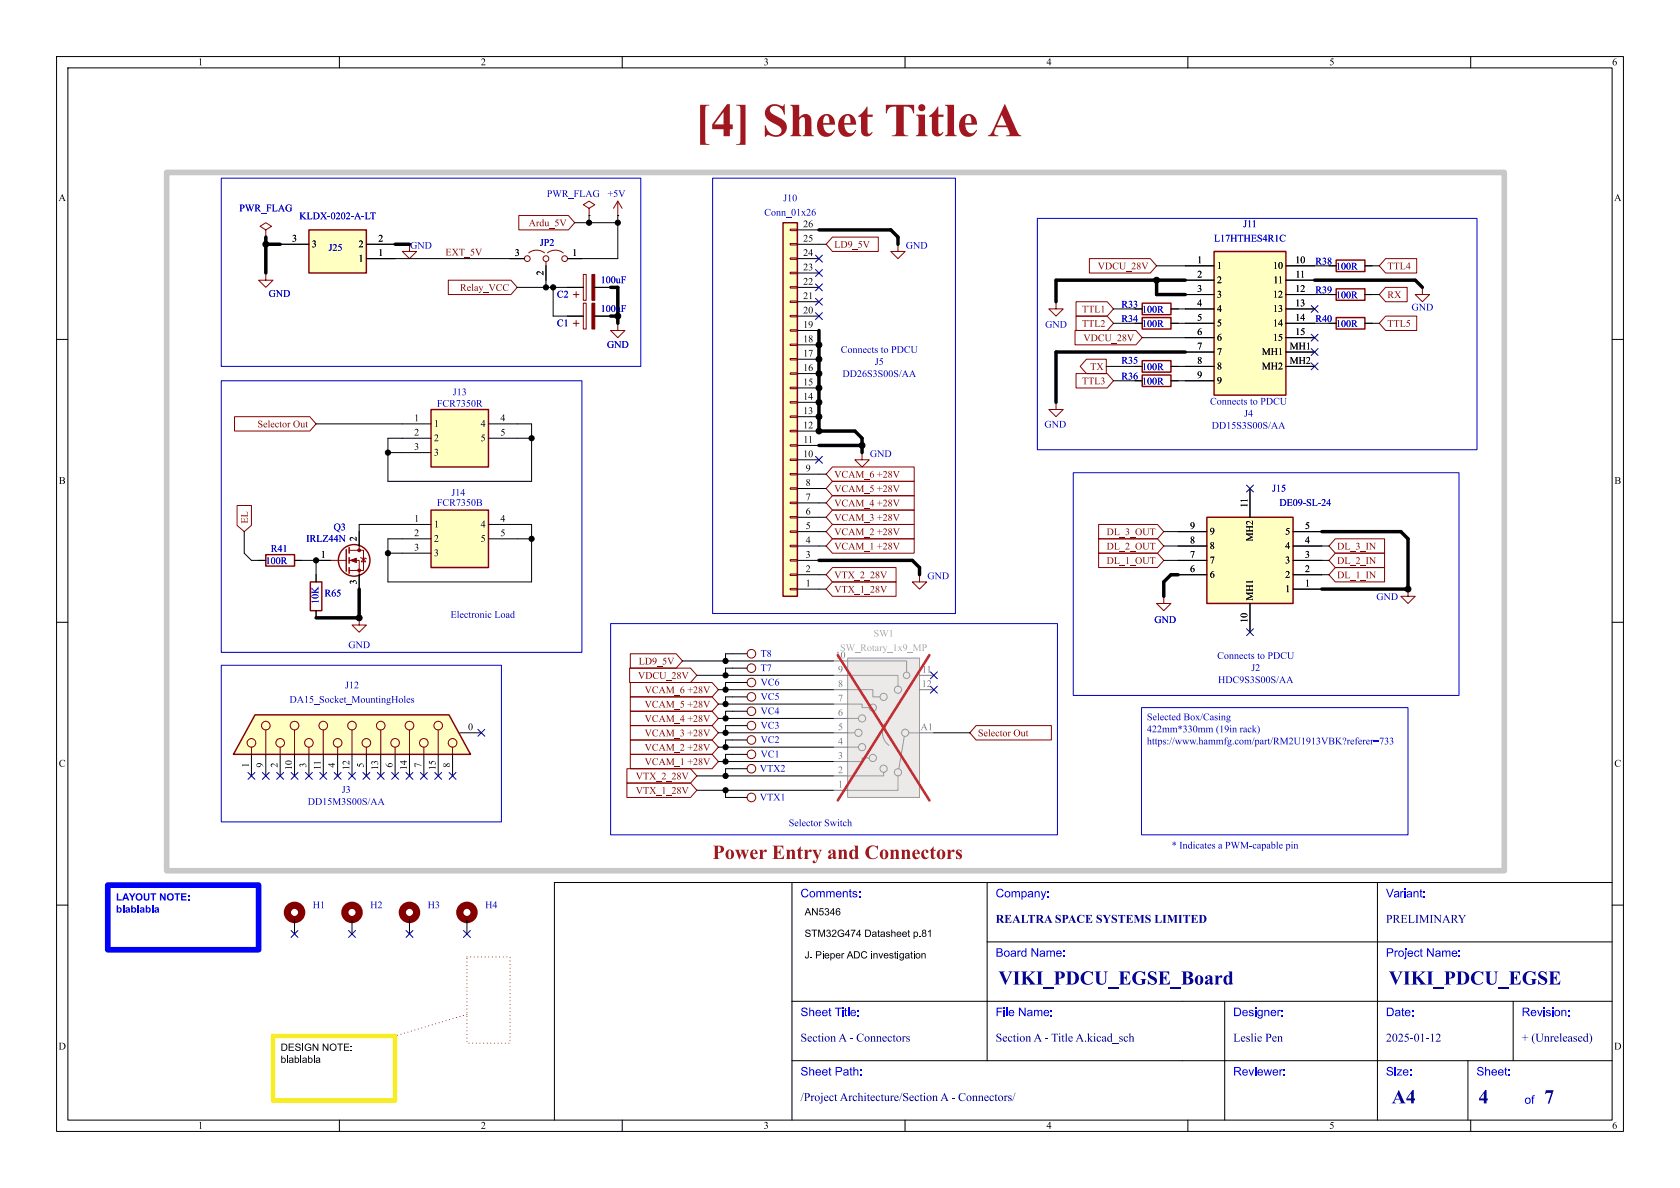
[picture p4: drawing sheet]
<svg xmlns="http://www.w3.org/2000/svg" width="297mm" height="210mm" viewBox="0 0 297 210" stroke-linecap="round" stroke-linejoin="round" font-family="sans-serif">
<defs><g id="words">
<text font-size="8.4" fill="#a21622" x="122.9" y="26.3">[4] SheetTitle A</text>
<text font-size="3.5" fill="#a21622" x="126" y="152.3">PowerEntry andConnectors</text>
<g font-size="3.5" fill="#00007f">
<text x="176.5" y="174.9">VIKI_PDCU_EGSE_Board</text>
<text x="245.5" y="174.9">VIKI_PDCU_EGSE</text>
<text x="246" y="195.9">A4</text>
<text x="261.4" y="196">4</text>
<text x="273" y="196">7</text>
</g>
<g font-size="2.1" fill="#00f">
<text x="141.5" y="159.2">Comments:</text>
<text x="176" y="159.2">Company:</text>
<text x="245" y="159.2">Variant:</text>
<text x="176" y="169.7">Board Name:</text>
<text x="245" y="169.7">Project Name:</text>
<text x="141.5" y="180.2">Sheet Title:</text>
<text x="176" y="180.2">File Name:</text>
<text x="218" y="180.2">Designer:</text>
<text x="245" y="180.2">Date:</text>
<text x="269" y="180.2">Revision:</text>
<text x="141.5" y="190.7">Sheet Path:</text>
<text x="218" y="190.7">Reviewer:</text>
<text x="245" y="190.7">Size:</text>
<text x="261" y="190.7">Sheet:</text>
<text x="269.5" y="195.7">of</text>
</g>
<g font-size="2.1" fill="#00007f">
<text x="176" y="163.7">REALTRA SPACESYSTEMSLIMITED</text>
<text x="245" y="163.7">PRELIMINARY</text>
<text x="141.5" y="184.7">SectionA - Connectors</text>
<text x="176" y="184.7">SectionA - Title A.kicad_sch</text>
<text x="218" y="184.7">LesliePen</text>
<text x="245" y="184.7">2025-01-12</text>
<text x="269" y="184.7">+ (Unreleased)</text>
<text x="141.5" y="195.2">/ProjectArchitecture/SectionA - Connectors/</text>
</g>
<g font-size="1.8">
<text x="35" y="12">1</text>
<text x="85" y="12">2</text>
<text x="135" y="12">3</text>
<text x="185" y="12">4</text>
<text x="235" y="12">5</text>
<text x="285" y="12">6</text>
<text x="10.3" y="36">A</text>
<text x="142" y="40.4">26</text>
<text x="285.3" y="36">A</text>
<text x="51.6" y="42.9">3</text>
<text x="55.1" y="44.2">3</text>
<text x="63.4" y="44.2">2</text>
<text x="63.4" y="46.7">1</text>
<text x="66.9" y="42.9">2</text>
<text x="66.9" y="45.5">1</text>
<text x="91" y="45.5">3</text>
<text x="101.2" y="45.5">1</text>
<text x="142" y="45.5">24</text>
<text x="142" y="42.9">25</text>
<text x="211.6" y="46.7">1</text>
<text x="215.1" y="48">1</text>
<text x="225" y="48">10</text>
<text x="229" y="46.7">10</text>
<text x="232.5" y="47.2">R38</text>
<text x="96.3" y="48.7" transform="rotate(-90 96.3 48.7)">2</text>
<text x="142" y="53.1">21</text>
<text x="142" y="50.5">22</text>
<text x="142" y="48">23</text>
<text x="211.6" y="49.3">2</text>
<text x="211.6" y="51.8">3</text>
<text x="215.1" y="50.5">2</text>
<text x="215.1" y="53.1">3</text>
<text x="225" y="53.1">12</text>
<text x="225.1" y="50.5">11</text>
<text x="229" y="51.8">12</text>
<text x="229" y="49.3">11</text>
<text x="232.5" y="52.3">R39</text>
<text x="142" y="58.2">19</text>
<text x="142" y="55.6">20</text>
<text x="198.2" y="54.8">R33</text>
<text x="198.2" y="57.4">R34</text>
<text x="211.6" y="54.4">4</text>
<text x="211.6" y="56.9">5</text>
<text x="211.6" y="59.4">6</text>
<text x="215.1" y="55.6">4</text>
<text x="215.1" y="58.1">5</text>
<text x="225" y="55.6">13</text>
<text x="225" y="58.1">14</text>
<text x="229" y="54.4">13</text>
<text x="229" y="56.9">14</text>
<text x="229" y="59.4">15</text>
<text x="232.5" y="57.4">R40</text>
<text x="142" y="65.8">16</text>
<text x="142" y="63.2">17</text>
<text x="142" y="60.7">18</text>
<text x="198.2" y="64.7">R35</text>
<text x="211.6" y="62">7</text>
<text x="211.6" y="64.5">8</text>
<text x="215.1" y="60.7">6</text>
<text x="215.1" y="63.2">7</text>
<text x="215.1" y="65.8">8</text>
<text x="223.1" y="63.2">MH1</text>
<text x="223.1" y="65.8">MH2</text>
<text x="225" y="60.7">15</text>
<text x="228" y="62">MH1</text>
<text x="228" y="64.5">MH2</text>
<text x="142" y="70.9">14</text>
<text x="142" y="68.3">15</text>
<text x="198.2" y="67.5">R36</text>
<text x="211.6" y="67.1">9</text>
<text x="215.1" y="68.3">9</text>
<text x="73.2" y="74.7">1</text>
<text x="73.2" y="77.2">2</text>
<text x="76.7" y="75.9">1</text>
<text x="85" y="75.9">4</text>
<text x="88.5" y="74.7">4</text>
<text x="88.5" y="77.2">5</text>
<text x="142" y="75.9">12</text>
<text x="142" y="73.4">13</text>
<text x="73.2" y="79.8">3</text>
<text x="76.7" y="78.5">2</text>
<text x="76.7" y="81">3</text>
<text x="85" y="78.5">5</text>
<text x="142" y="81">10</text>
<text x="142" y="78.5">11</text>
<text x="142.4" y="83.6">9</text>
<text x="10.4" y="86">B</text>
<text x="142.4" y="88.6">7</text>
<text x="142.4" y="86.1">8</text>
<text x="220.7" y="89.8" transform="rotate(-90 220.7 89.8)">11</text>
<text x="285.4" y="86">B</text>
<text x="63.2" y="95.7" transform="rotate(-90 63.2 95.7)">2</text>
<text x="73.2" y="92.5">1</text>
<text x="73.2" y="95">2</text>
<text x="76.7" y="93.7">1</text>
<text x="85" y="93.7">4</text>
<text x="88.5" y="92.5">4</text>
<text x="88.5" y="95">5</text>
<text x="142.4" y="93.7">5</text>
<text x="142.4" y="91.2">6</text>
<text x="210.4" y="93.7">9</text>
<text x="213.9" y="95">9</text>
<text x="222" y="95.7" transform="rotate(-90 222 95.7)">MH2</text>
<text x="227.2" y="95">5</text>
<text x="230.7" y="93.7">5</text>
<text x="56.7" y="98.8">1</text>
<text x="73.2" y="97.5">3</text>
<text x="76.7" y="96.2">2</text>
<text x="76.7" y="98.8">3</text>
<text x="85" y="96.2">5</text>
<text x="142.4" y="101.3">2</text>
<text x="142.4" y="98.8">3</text>
<text x="142.4" y="96.3">4</text>
<text x="210.4" y="96.3">8</text>
<text x="210.4" y="98.8">7</text>
<text x="210.4" y="101.3">6</text>
<text x="213.9" y="97.5">8</text>
<text x="213.9" y="100">7</text>
<text x="227.2" y="97.5">4</text>
<text x="227.2" y="100">3</text>
<text x="230.7" y="96.3">4</text>
<text x="230.7" y="98.8">3</text>
<text x="230.7" y="101.3">2</text>
<text x="63.2" y="103.3" transform="rotate(-90 63.2 103.3)">3</text>
<text x="142.4" y="103.9">1</text>
<text x="213.9" y="102.6">6</text>
<text x="222" y="106.2" transform="rotate(-90 222 106.2)">MH1</text>
<text x="227.2" y="102.6">2</text>
<text x="227.2" y="105.1">1</text>
<text x="230.7" y="103.9">1</text>
<text x="220.7" y="110.1" transform="rotate(-90 220.7 110.1)">10</text>
<text x="82.7" y="129.3">0</text>
<text x="10.4" y="136">C</text>
<text x="44.2" y="135.7" transform="rotate(-90 44.2 135.7)">1</text>
<text x="46.7" y="135.7" transform="rotate(-90 46.7 135.7)">9</text>
<text x="49.3" y="135.7" transform="rotate(-90 49.3 135.7)">2</text>
<text x="51.8" y="136.1" transform="rotate(-90 51.8 136.1)">10</text>
<text x="54.4" y="135.7" transform="rotate(-90 54.4 135.7)">3</text>
<text x="56.9" y="136.1" transform="rotate(-90 56.9 136.1)">11</text>
<text x="59.4" y="135.7" transform="rotate(-90 59.4 135.7)">4</text>
<text x="62" y="136.1" transform="rotate(-90 62 136.1)">12</text>
<text x="64.5" y="135.7" transform="rotate(-90 64.5 135.7)">5</text>
<text x="67.1" y="136.1" transform="rotate(-90 67.1 136.1)">13</text>
<text x="69.6" y="135.7" transform="rotate(-90 69.6 135.7)">6</text>
<text x="72.1" y="136.1" transform="rotate(-90 72.1 136.1)">14</text>
<text x="74.7" y="135.7" transform="rotate(-90 74.7 135.7)">7</text>
<text x="77.2" y="136.1" transform="rotate(-90 77.2 136.1)">15</text>
<text x="79.8" y="135.7" transform="rotate(-90 79.8 135.7)">8</text>
<text x="285.4" y="136">C</text>
<text x="142.2" y="162">AN5346</text>
<text x="142.2" y="165.8">STM32G474 Datasheet p.81</text>
<text x="142.2" y="169.6">J. Pieper ADC investigation</text>
<text x="10.3" y="186">D</text>
<text x="285.3" y="186">D</text>
<text x="35" y="200">1</text>
<text x="85" y="200">2</text>
<text x="135" y="200">3</text>
<text x="185" y="200">4</text>
<text x="235" y="200">5</text>
<text x="285" y="200">6</text>
</g>
<g font-size="1.8" fill="#0000c2">
<text x="96.7" y="35.3">PWR_FLAG +5V</text>
<text x="42.3" y="37.8">PWR_FLAG</text>
<text x="52.9" y="39.2">KLDX-0202-A-LT</text>
<text x="135.1" y="38.6">Conn_01x26</text>
<text x="138.5" y="36">J10</text>
<text x="219.8" y="40.6">J11</text>
<text x="58.1" y="44.8">J25</text>
<text x="72.5" y="44.4">GND</text>
<text x="95.4" y="43.9">JP2</text>
<text x="160.1" y="44.4">GND</text>
<text x="214.6" y="43.2">L17HTHES4R1C</text>
<text x="47.5" y="52.9">GND</text>
<text x="98.5" y="53.1">C2</text>
<text x="106.2" y="50.5">100uF</text>
<text x="236.2" y="53.2">100R</text>
<text x="236.2" y="48.1">100R</text>
<text x="98.5" y="58.1">C1</text>
<text x="106.2" y="55.6">100uF</text>
<text x="184.8" y="58.4">GND</text>
<text x="201.9" y="55.7">100R</text>
<text x="201.9" y="58.3">100R</text>
<text x="236.2" y="58.3">100R</text>
<text x="249.5" y="55.3">GND</text>
<text x="107.3" y="61.9">GND</text>
<text x="148.6" y="62.8">Connectsto PDCU</text>
<text x="154.7" y="65">J5</text>
<text x="201.9" y="65.9">100R</text>
<text x="80" y="70.3">J13</text>
<text x="148.9" y="67.1">DD26S3S00S/AA</text>
<text x="201.9" y="68.4">100R</text>
<text x="213.9" y="72">Connectsto PDCU</text>
<text x="77.2" y="72.4">FCR7350R</text>
<text x="184.6" y="76">GND</text>
<text x="214.2" y="76.2">DD15S3S00S/AA</text>
<text x="219.9" y="74.1">J4</text>
<text x="153.8" y="81.3">GND</text>
<text x="77.2" y="89.9">FCR7350B</text>
<text x="79.8" y="88.1">J14</text>
<text x="224.9" y="87.3">J15</text>
<text x="226.2" y="89.9">DE09-SL-24</text>
<text x="59" y="94.2">Q3</text>
<text x="46.9" y="100.2">100R</text>
<text x="47.9" y="98">R41</text>
<text x="54.1" y="96.2">IRLZ44N</text>
<text x="56.7" y="106.8" transform="rotate(-90 56.7 106.8)">10K</text>
<text x="57.4" y="105.9">R65</text>
<text x="163.9" y="102.8">GND</text>
<text x="243.3" y="106.5">GND</text>
<text x="79.6" y="109.7">ElectronicLoad</text>
<text x="204.1" y="110.6">GND</text>
<text x="61.6" y="115">GND</text>
<text x="134.5" y="116.6">T8</text>
<text x="134.5" y="119.1">T7</text>
<text x="215.2" y="116.9">Connectsto PDCU</text>
<text x="221.2" y="119.1">J2</text>
<text x="51.2" y="124.7">DA15_Socket_MountingHoles</text>
<text x="61" y="122.1">J12</text>
<text x="134.5" y="121.6">VC6</text>
<text x="134.5" y="124.2">VC5</text>
<text x="215.3" y="121.2">HDC9S3S00S/AA</text>
<text x="134.5" y="129.3">VC3</text>
<text x="134.5" y="131.8">VC2</text>
<text x="134.5" y="126.7">VC4</text>
<text x="202.8" y="128">SelectedBox/Casing</text>
<text x="202.8" y="130.2">422mm*330mm(19inrack)</text>
<text x="134.3" y="136.9">VTX2</text>
<text x="134.5" y="134.3">VC1</text>
<text x="202.8" y="132.3">https://www.hammfg.com/part/RM2U1913VBK?referer=733</text>
<text x="54.4" y="142.7">DD15M3S00S/AA</text>
<text x="60.4" y="140.6">J3</text>
<text x="134.3" y="142">VTX1</text>
<text x="139.4" y="146.5">SelectorSwitch</text>
<text x="207.1" y="150.2">* IndicatesaPWM-capablepin</text>
<text x="55.3" y="161">H1</text>
<text x="65.4" y="161">H2</text>
<text x="75.6" y="161">H3</text>
<text x="85.8" y="161">H4</text>
</g>
<g font-size="1.8" fill="#840000">
<text x="93.5" y="40.4">Ardu_5V</text>
<text x="78.7" y="45.4">EXT_5V</text>
<text x="147.5" y="44.3">LD9_5V</text>
<text x="81.3" y="51.9">Relay_VCC</text>
<text x="194.1" y="48.1">VDCU_28V</text>
<text x="245.3" y="53.1">RX</text>
<text x="245.3" y="48.1">TTL4</text>
<text x="191.3" y="58.2">TTL2</text>
<text x="191.3" y="55.7">TTL1</text>
<text x="245.3" y="58.2">TTL5</text>
<text x="191.5" y="60.8">VDCU_28V</text>
<text x="192.7" y="65.8">TX</text>
<text x="191.3" y="68.4">TTL3</text>
<text x="45.5" y="76">SelectorOut</text>
<text x="147.5" y="90">VCAM_4 +28V</text>
<text x="147.5" y="84.9">VCAM_6 +28V</text>
<text x="147.5" y="87.4">VCAM_5 +28V</text>
<text x="44.3" y="92.6" transform="rotate(-90 44.3 92.6)">EL</text>
<text x="147.5" y="95.1">VCAM_2 +28V</text>
<text x="147.5" y="92.5">VCAM_3 +28V</text>
<text x="195.6" y="95.1">DL_3_OUT</text>
<text x="147.5" y="97.6">VCAM_1 +28V</text>
<text x="195.6" y="97.6">DL_2_OUT</text>
<text x="195.6" y="100.1">DL_1_OUT</text>
<text x="236.4" y="100.1">DL_2_IN</text>
<text x="236.4" y="97.6">DL_3_IN</text>
<text x="147.5" y="105.2">VTX_1_28V</text>
<text x="147.5" y="102.7">VTX_2_28V</text>
<text x="236.4" y="102.7">DL_1_IN</text>
<text x="112.9" y="117.9">LD9_5V</text>
<text x="112.8" y="120.5">VDCU_28V</text>
<text x="114" y="125.5">VCAM_5 +28V</text>
<text x="114" y="123">VCAM_6 +28V</text>
<text x="114" y="130.6">VCAM_3 +28V</text>
<text x="114" y="128.1">VCAM_4 +28V</text>
<text x="172.9" y="130.6">SelectorOut</text>
<text x="114" y="135.7">VCAM_1 +28V</text>
<text x="114" y="133.2">VCAM_2 +28V</text>
<text x="112.4" y="138.2">VTX_2_28V</text>
<text x="112.4" y="140.8">VTX_1_28V</text>
</g>
<g font-size="1.8" fill="#abaaa8">
<text x="154.4" y="113">SW1</text>
<text x="148.5" y="115.5">SW_Rotary_1x9_MP</text>
</g>
<g font-size="1.8" fill="#7a7a77">
<text x="147.7" y="116.6">10</text>
<text x="148.1" y="119.1">9</text>
<text x="163" y="119.1">11</text>
<text x="148.1" y="124.2">7</text>
<text x="148.1" y="121.7">8</text>
<text x="162.9" y="121.7">12</text>
<text x="148.1" y="131.8">4</text>
<text x="148.1" y="129.3">5</text>
<text x="148.1" y="126.7">6</text>
<text x="162.7" y="129.3">A1</text>
<text x="148.1" y="136.9">2</text>
<text x="148.1" y="134.4">3</text>
<text x="148.1" y="139.4">1</text>
</g>
</g></defs>
<g fill="none" stroke="#000" stroke-width=".18">
<path d="M10 10h277v190h-277zM12 12h273v186h-273zM60 10v2M110 10v2M160 10v2M210 10v2M260 10v2M10 60h2M285 60h2M10 110h2M285 110h2M243.5 156v42"/>
<path d="M285 156h-110.5v31.5h110.5M10 160h2M174.5 177h110.5M174.5 166.5h110.5M216.5 177v21M267.5 177v10.5M285 160h2M60 198v2M110 198v2M160 198v2M210 198v2M259.5 187.5v10.5"/>
<path d="M260 198v2"/>
</g>
<path d="M211.9 161.7h.6a.7 .7 0 0 1 .8 .7 .7 .7 0 0 1-.8 .7h-.6l.2-.2h.3l.1 .1a.64 .64 0 0 0 .4-.5 .64 .64 0 0 0-.4-.7h-.1v1.1h-.3v-1z" fill="#00007f"/>
<path d="M162.6 101.6h.1M129.5 128.3h2.6M129.5 141h2.6M140 156v42M243.5 156h-145.5v42M140 177h34.5M140 187.5h34.5" fill="none" stroke="#000" stroke-width=".18"/>
<g fill="none" stroke="#840000" stroke-width=".18">
<path d="M162.6 101.6v1.3h1.2l-1.2 1.2-1.3-1.2h1.3"/>
<circle cx="132.8" cy="128.3" r=".76"/>
<circle cx="132.8" cy="141" r=".76"/>
</g>
<path d="M214.6 44.5h12.7v25.4h-12.7z" fill="#ffffc2"/>
<path d="M214.6 44.5h12.7v25.4h-12.7z" fill="none" stroke="#840000" stroke-width=".25"/>
<g fill="none" stroke="#000" stroke-width=".18">
<path d="M209.5 47h5.1M209.5 49.5h5.1M209.5 52.1h5.1M209.5 54.6h5.1M209.5 57.2h5.1M209.5 59.7h5.1M227.3 47h5.1M227.3 49.5h5.1M227.3 52.1h5.1M227.3 54.6h5.1M227.3 57.2h5.1M227.3 59.7h5.1"/>
<path d="M186.7 71.1h.1M209.5 62.2h5.1M209.5 64.8h5.1M209.5 67.3h5.1M227.3 62.2h5.1M227.3 64.8h5.1M129.5 115.6h2.6M129.5 118.1h2.6M129.5 120.7h2.6M129.5 133.4h2.6M129.5 130.8h2.6M129.5 125.7h2.6"/>
<path d="M129.5 123.2h2.6M129.5 135.9h2.6"/>
</g>
<g fill="none" stroke="#840000" stroke-width=".18">
<path d="M186.7 71.1v1.3h1.3l-1.3 1.3-1.3-1.3h1.3"/>
<circle cx="132.8" cy="118.1" r=".76"/>
<circle cx="132.8" cy="115.6" r=".76"/>
<circle cx="132.8" cy="135.9" r=".76"/>
<circle cx="132.8" cy="125.7" r=".76"/>
<circle cx="132.8" cy="123.2" r=".76"/>
<circle cx="132.8" cy="133.3" r=".76"/>
<circle cx="132.8" cy="120.6" r=".76"/>
<circle cx="132.8" cy="130.8" r=".76"/>
</g>
<path d="M138.4 39.4h2.6v66h-2.6z" fill="#ffffc2"/>
<path d="M138.4 39.4h2.6v66h-2.6zM201.9 53.6h5.1v2h-5.1zM201.9 56.1h5.1v2.1h-5.1zM236.2 56.1h5.1v2.1h-5.1zM236.2 51.1h5.1v2h-5.1zM201.9 66.3h5.1v2h-5.1zM201.9 63.8h5.1v2h-5.1z" fill="none" stroke="#840000" stroke-width=".25"/>
<g fill="none" stroke="#840000" stroke-width=".18">
<path d="M101.3 57.2h1.1M101.3 52.1h1.1M101.9 51.6v1M101.9 56.6v1.1M103.1 53.6h.5v4.6h-.5zM103.1 48.5h.5v4.6h-.5zM109.2 57.2v1.2h1.3l-1.3 1.3-1.3-1.3h1.3M139.7 58.3h1.3v.2h-1.3zM139.7 55.8h1.3v.2h-1.3zM139.7 53.2h1.3v.3h-1.3zM139.7 50.7h1.3v.2h-1.3zM139.7 48.1h1.3v.3h-1.3z"/>
<path d="M139.7 45.6h1.3v.2h-1.3zM139.7 43.1h1.3v.2h-1.3zM139.7 40.5h1.3v.3h-1.3zM186.7 53.3v1.3h1.3l-1.3 1.3-1.3-1.3h1.3M139.7 78.6h1.3v.3h-1.3zM139.7 76.1h1.3v.2h-1.3zM139.7 73.5h1.3v.3h-1.3zM139.7 71h1.3v.2h-1.3zM139.7 68.5h1.3v.2h-1.3zM139.7 65.9h1.3v.3h-1.3zM139.7 63.4h1.3v.2h-1.3zM139.7 60.8h1.3v.3h-1.3z"/>
<path d="M139.7 98.9h1.3v.3h-1.3zM139.7 96.4h1.3v.2h-1.3zM139.7 93.9h1.3v.2h-1.3zM139.7 91.3h1.3v.3h-1.3zM139.7 88.8h1.3v.2h-1.3zM139.7 86.2h1.3v.3h-1.3zM139.7 83.7h1.3v.2h-1.3zM139.7 81.2h1.3v.2h-1.3zM152.4 80v1.3h1.3l-1.3 1.3-1.3-1.3h1.3M139.7 104h1.3v.3h-1.3zM139.7 101.5h1.3v.2h-1.3z"/>
</g>
<g fill="none" stroke="#000" stroke-width=".18">
<path d="M100.3 55.9h2.8M100.3 50.8h2.8M105.2 55.9h2.7M105.2 50.8h2.7M109.2 57.2h.1M141 58.4h3.8M141 55.9h3.8M141 53.3h3.8M141 50.8h3.8M141 48.3h3.8M141 45.7h3.8M141 43.2h3.8"/>
<path d="M141 40.6h3.8M186.7 53.3h.1M207 54.6h1.3M207 57.2h1.3M241.3 57.2h1.3M241.3 52.1h1.3M141 78.7h3.8M141 76.2h3.8M141 73.7h3.8M141 71.1h3.8M141 68.6h3.8M141 66h3.8"/>
<path d="M141 63.5h3.8M141 61h3.8M207 67.3h1.3M207 64.8h1.3M141 99.1h3.8M141 96.5h3.8M141 94h3.8M141 91.4h3.8M141 88.9h3.8M141 86.4h3.8M141 83.8h3.8M141 81.3h3.8"/>
<path d="M152.4 80h.1M141 104.1h3.8M141 101.6h3.8M62.2 162.6v2.5"/>
</g>
<g fill="#840000" stroke="#840000" stroke-width=".18">
<path d="M104.6 53.6h.6v4.6h-.6z"/>
<path d="M104.6 48.5h.6v4.6h-.6z"/>
</g>
<circle cx="62.2" cy="161.3" r="1.27" fill="none" stroke="#840000" stroke-width="1.3"/>
<path d="M149.9 116.3h12.7v24.7h-12.7z" fill="#ebeae8"/>
<g fill="none" stroke="#9c9b98" stroke-width=".18">
<path d="M149.9 116.3h12.7v24.7h-12.7zM149.9 119.4h8.8v1.9M149.9 116.8h10.4v1.9M149.9 124.5h2.5v.6h1.3M149.9 121.9h4.4v1.3h1.3M149.9 129.5h1.2M149.9 132.1h1.9M149.9 127h1.9M153.7 134h-1.3v.6h-2.5M156.2 136.5v.7h-6.3M156.5 128a2.73 2.73 0 0 0 .7 3.8M156.5 128h.1"/>
<path d="M156.5 128v.8M156.5 128l-.7 .5M158.7 137.2v2.5h-8.8M159.9 130.2l-1 5.7M160.7 129.5h1.9"/>
<circle cx="160.3" cy="119.4" r=".57"/>
<circle cx="151.8" cy="129.5" r=".63"/>
<circle cx="152.4" cy="127" r=".63"/>
<circle cx="152.4" cy="132.1" r=".63"/>
<circle cx="154.3" cy="125.1" r=".63"/>
<circle cx="154.3" cy="134" r=".63"/>
<circle cx="156.2" cy="123.2" r=".63"/>
<circle cx="156.2" cy="135.9" r=".63"/>
<circle cx="158.7" cy="121.9" r=".63"/>
<circle cx="158.7" cy="136.5" r=".63"/>
<circle cx="160" cy="129.5" r=".63"/>
</g>
<path d="M147.3 119.4h2.6M147.3 139.7h2.6M147.3 137.2h2.6M147.3 134.6h2.6M147.3 132.1h2.6M147.3 129.5h2.6M147.3 127h2.6M147.3 124.5h2.6M147.3 121.9h2.6" fill="none" stroke="#7a7a77" stroke-width=".18"/>
<path d="M148.1 115.8l16.2 25.7M164.3 115.8l-16.2 25.7" fill="none" stroke="#e12e31" stroke-width=".46"/>
<path d="M158.7 43.2v1.3h1.3l-1.3 1.2-1.2-1.2h1.2M251.5 50.8v1.3h1.2l-1.2 1.2-1.3-1.2h1.3M205.7 105.4v1.3h1.3l-1.3 1.3-1.2-1.3h1.2M248.9 104.1v1.3h1.3l-1.3 1.3-1.3-1.3h1.3" fill="none" stroke="#840000" stroke-width=".18"/>
<path d="M158.7 43.2h.1M241.3 47h1.3M251.5 50.8h.1M205.7 105.4h.1M248.9 104.1h.1" fill="none" stroke="#000" stroke-width=".18"/>
<path d="M236.2 46h5.1v2h-5.1z" fill="none" stroke="#840000" stroke-width=".25"/>
<path d="M213.4 91.4h15.2v15.3h-15.2z" fill="#ffffc2"/>
<path d="M213.4 91.4h15.2v15.3h-15.2z" fill="none" stroke="#840000" stroke-width=".25"/>
<g fill="none" stroke="#000" stroke-width=".18">
<path d="M90.2 45.7h2.5M96.5 47v2.5M100.3 45.7h2.6M208.3 94h5.1M208.3 96.5h5.1M208.3 99.1h5.1M221 86.4v5M228.6 94h5.1M228.6 96.5h5.1M228.6 99.1h5.1M208.3 101.6h5.1M221 106.7v5.1"/>
<path d="M228.6 101.6h5.1M228.6 104.1h5.1M52.1 162.6v2.5M72.4 162.6v2.5M82.5 162.6v2.5"/>
</g>
<g fill="none" stroke="#840000" stroke-width=".18">
<path d="M93.5 44.7a2.26 2.26 0 0 1 2.8 0M96.5 46.2v.8M96.8 44.7a2.26 2.26 0 0 1 2.8 0"/>
<circle cx="93.2" cy="45.7" r=".51"/>
<circle cx="96.5" cy="45.7" r=".51"/>
<circle cx="99.8" cy="45.7" r=".51"/>
</g>
<g fill="none" stroke="#840000" stroke-width="1.3">
<circle cx="52.1" cy="161.3" r="1.27"/>
<circle cx="72.4" cy="161.3" r="1.27"/>
<circle cx="82.5" cy="161.3" r="1.27"/>
</g>
<path d="M45.1 126.4h34.3l3.8 7h-41.9z" fill="#ffffc2"/>
<path d="M45.1 126.4h34.3l3.8 7h-41.9z" fill="none" stroke="#840000" stroke-width=".25"/>
<g fill="none" stroke="#840000" stroke-width=".18">
<path d="M44.4 132.1v1.3M47 129v4.4M49.5 132.1v1.3M52.1 129v4.4M54.6 132.1v1.3M57.1 129v4.4M59.7 132.1v1.3M62.2 129v4.4M64.8 132.1v1.3M67.3 129v4.4M69.8 132.1v1.3M72.4 129v4.4"/>
<path d="M74.9 132.1v1.3M77.5 129v4.4M80 132.1v1.3"/>
<circle cx="44.4" cy="131.3" r=".76"/>
<circle cx="47" cy="128.3" r=".76"/>
<circle cx="49.5" cy="131.3" r=".76"/>
<circle cx="52.1" cy="128.3" r=".76"/>
<circle cx="54.6" cy="131.3" r=".76"/>
<circle cx="57.1" cy="128.3" r=".76"/>
<circle cx="59.7" cy="131.3" r=".76"/>
<circle cx="62.2" cy="128.3" r=".76"/>
<circle cx="64.8" cy="131.3" r=".76"/>
<circle cx="67.3" cy="128.3" r=".76"/>
<circle cx="69.8" cy="131.3" r=".76"/>
<circle cx="72.4" cy="128.3" r=".76"/>
<circle cx="74.9" cy="131.3" r=".76"/>
<circle cx="77.5" cy="128.3" r=".76"/>
<circle cx="80" cy="131.3" r=".76"/>
</g>
<g fill="none" stroke="#000" stroke-width=".18">
<path d="M44.4 133.4v3.8M47 133.4v3.8M49.5 133.4v3.8M52.1 133.4v3.8M54.6 133.4v3.8M57.1 133.4v3.8M59.7 133.4v3.8M62.2 133.4v3.8M64.8 133.4v3.8M67.3 133.4v3.8M69.8 133.4v3.8M72.4 133.4v3.8"/>
<path d="M74.9 133.4v3.8M77.5 133.4v3.8M80 133.4v3.8M81.3 129.5h3.8"/>
</g>
<path d="M76.2 72.4h10.2v10.2h-10.2z" fill="#ffffc2"/>
<path d="M76.2 72.4h10.2v10.2h-10.2z" fill="none" stroke="#840000" stroke-width=".25"/>
<path d="M71.1 74.9h5.1M71.1 77.5h5.1M86.4 74.9h5M86.4 77.5h5M71.1 80h5.1M63.5 109.2h.1" fill="none" stroke="#000" stroke-width=".18"/>
<path d="M63.5 109.2v1.3h1.3l-1.3 1.3-1.3-1.3h1.3" fill="none" stroke="#840000" stroke-width=".18"/>
<path d="M76.2 90.2h10.2v10.1h-10.2z" fill="#ffffc2"/>
<g fill="none" stroke="#840000" stroke-width=".25">
<path d="M47 98h5.1v2.1h-5.1zM61.2 97.2v3.8M61.7 96.8v1M61.7 98.6v1M76.2 90.2h10.2v10.1h-10.2zM54.9 102.9h2v5.1h-2zM61.7 100.3v1"/>
<circle cx="62.6" cy="99.1" r="2.79"/>
</g>
<g fill="none" stroke="#000" stroke-width=".18">
<path d="M104.1 38.1h.1M109.2 38.1h.1M47 48.3h.1M45.7 99.1h1.3M52.1 99.1h1.2M55.9 99.1h2.5M63.5 94v2.5M71.1 92.7h5.1M71.1 95.3h5.1M71.1 97.8h5.1M86.4 92.7h5M86.4 95.3h5"/>
<path d="M55.9 101.6v1.3M55.9 108v1.2M63.5 101.6v2.5"/>
</g>
<path d="M104.1 36.8l1.1-.6-1.1-.6-1 .6 1 .6v1.3M109.2 35.6l-.7 1.2M109.2 35.6l.8 1.2M109.2 35.6v2.5M47 48.3v1.2h1.3l-1.3 1.3-1.3-1.3h1.3M58.4 99.1h2.8M61.7 97.3h2.6v3.5h-2.6M61.7 99.1h1.8v2.5M63.5 96.5v.8M63.8 98.6l.1 .1h.7l.2 .1M64.3 98.7l.3 .6h-.7z" fill="none" stroke="#840000" stroke-width=".18"/>
<g fill="#840000" stroke="#840000" stroke-width=".18">
<path d="M62 99.1l1-.4v.7z"/>
<circle cx="63.5" cy="97.3" r=".25"/>
<circle cx="63.5" cy="100.8" r=".25"/>
</g>
<path d="M54.6 40.6h10.2v7.7h-10.2z" fill="#ffffc2"/>
<path d="M54.6 40.6h10.2v7.7h-10.2z" fill="none" stroke="#840000" stroke-width=".25"/>
<g fill="none" stroke="#000" stroke-width=".18">
<path d="M101.6 39.4h7.6M104.1 38.1v1.3M109.2 38.1v7.6h-6.3M47 41.9h.1M49.5 43.2h5.1M64.8 43.2h5M64.8 45.7h25.4M91.4 50.8h8.9M96.5 49.5v1.3M97.8 50.8v5.1h2.5M144.8 43.2h1.2M196.8 57.2h3.9"/>
<path d="M196.8 54.6h3.9M201.9 59.7h7.6M204.5 47h5M208.3 57.2h1.2M208.3 54.6h1.2M242.6 47h1.2M242.6 57.2h1.2M242.6 52.1h1.2M55.9 74.9h15.2M91.4 74.9h2.6v10.2h-25.4v-7.6h2.5M91.4 77.5h2.6M195.6 64.8h5.1"/>
<path d="M196.8 67.3h3.9M208.3 67.3h1.2M208.3 64.8h1.2M43.2 94v3.8l1.2 1.3h1.3M53.3 99.1h2.6v2.5M68.6 97.8h2.5M68.6 80h2.5M71.1 92.7h-7.6v1.3M91.4 92.7h2.6v10.2h-25.4v-7.6h2.5M91.4 95.3h2.6M144.8 96.5h1.2M144.8 94h1.2"/>
<path d="M144.8 91.4h1.2M144.8 86.4h1.2M144.8 83.8h1.2M144.8 88.9h1.2M205.7 99.1h2.6M205.7 96.5h2.6M205.7 94h2.6M233.7 99.1h1.2M233.7 96.5h1.2M120.6 116.8h26.7M123.2 119.4h24.1M129.5 115.6h-1.2v1.2"/>
<path d="M129.5 118.1h-1.2v1.3M144.8 101.6h1.2M144.8 104.1h1.2M233.7 101.6h1.2M123.2 137.2h24.1M123.2 139.7h24.1M127 129.5h20.3M127 134.6h20.3M127 132.1h20.3M127 121.9h20.3M127 127h20.3M127 124.5h20.3"/>
<path d="M128.3 139.7v1.3h1.2M129.5 135.9h-1.2v1.3M129.5 120.7h-1.2v1.2M129.5 123.2h-1.2v1.3M129.5 125.7h-1.2v1.3M129.5 128.3h-1.2v1.2M129.5 130.8h-1.2v1.3M129.5 133.4h-1.2v1.2M165.1 129.5h6.3"/>
</g>
<g fill="none" stroke="#840000" stroke-width=".18">
<path d="M91.7 38.1h8.8l1.1 1.3-1.1 1.2h-8.8zM47 40.6l1-.6-1-.6-1 .6 1 .6v1.3M72.4 43.2v1.3h1.3l-1.3 1.2-1.3-1.2h1.3M79.3 49.5h11l1.1 1.3-1.1 1.3h-11zM147.2 41.9h8.1v2.6h-8.1l-1.2-1.3zM190.1 58.4h10.7l1.1 1.3-1.1 1.3h-10.7zM190.2 55.9h5.5l1.1 1.3-1.1 1.2h-5.5zM190.2 53.3h5.5l1.1 1.3-1.1 1.3h-5.5zM192.6 45.7h10.8l1.1 1.3-1.1 1.3h-10.8zM245 50.8h3.8v2.5h-3.8l-1.2-1.2zM245 55.9h5.5v2.5h-5.5l-1.2-1.2zM245 45.7h5.5v2.6h-5.5l-1.2-1.3z"/>
<path d="M41.5 73.7h13.3l1.1 1.2-1.1 1.3h-13.3zM190.2 66h5.5l1.1 1.3-1.1 1.3h-5.5zM192.1 63.5h3.5v2.5h-3.5l-1.1-1.2zM41.9 89.4h2.6v3.5l-1.3 1.1-1.3-1.1zM147.2 95.2h14.4v2.6h-14.4l-1.2-1.3zM147.2 92.7h14.4v2.6h-14.4l-1.2-1.3zM147.2 87.6h14.4v2.6h-14.4l-1.2-1.3zM147.2 82.5h14.4v2.6h-14.4l-1.2-1.3zM147.2 85.1h14.4v2.5h-14.4l-1.2-1.2zM147.2 90.2h14.4v2.5h-14.4l-1.2-1.3zM194.2 92.7h10.4l1.1 1.3-1.1 1.3h-10.4zM194.2 95.2h10.4l1.1 1.3-1.1 1.3h-10.4z"/>
<path d="M194.2 97.8h10.4l1.1 1.3-1.1 1.2h-10.4zM236.1 97.8h8.7v2.5h-8.7l-1.2-1.2zM236.1 95.2h8.7v2.6h-8.7l-1.2-1.3zM111.3 118.1h10.8l1.1 1.3-1.1 1.3h-10.8zM111.4 115.6h8.1l1.1 1.2-1.1 1.3h-8.1zM147.2 102.9h11.2v2.5h-11.2l-1.2-1.3zM147.2 100.3h11.2v2.6h-11.2l-1.2-1.3zM236.1 100.3h8.7v2.6h-8.7l-1.2-1.3zM110.8 135.9h11.3l1.1 1.3-1.1 1.2h-11.3zM110.8 138.4h11.3l1.1 1.3-1.1 1.3h-11.3zM111.4 133.3h14.5l1.1 1.3-1.1 1.3h-14.5zM111.4 128.3h14.5l1.1 1.2-1.1 1.3h-14.5z"/>
<path d="M111.4 130.8h14.5l1.1 1.3-1.1 1.3h-14.5zM111.4 123.2h14.5l1.1 1.3-1.1 1.2h-14.5zM111.4 120.6h14.5l1.1 1.3-1.1 1.3h-14.5zM111.4 125.7h14.5l1.1 1.3-1.1 1.3h-14.5zM172.6 128.3h13.3v2.5h-13.3l-1.2-1.3z"/>
</g>
<path d="M82.5 179.3l-12.7 3.8" fill="none" stroke="#f00" stroke-width=".18" stroke-dasharray="0 .6"/>
<g fill="none" stroke="#000" stroke-width=".61">
<path d="M47 41.9v6.4M47 43.2h2.5M69.8 43.2h2.6M109.2 50.8v6.4M144.8 58.4v17.8h6.3l1.3 1.3v2.5M144.8 40.6h12.7l1.2 1.3v1.3M204.5 49.5v2.6h5M209.5 49.5h-22.8v3.8M232.4 49.5h17.8l1.3 1.3M144.8 78.7h7.6M209.5 62.2h-22.8v8.9M144.8 99.1h16.5l1.3 1.2v1.3"/>
<path d="M233.7 94h13.9l1.3 1.3v8.8h-15.2M63.5 104.1v5.1h-7.6M208.3 101.6h-1.3l-1.3 1.3v2.5"/>
</g>
<g fill="none" stroke="#000084" stroke-width=".18">
<path d="M144.2 45.1l1.2 1.2M144.2 50.2l1.2 1.2M144.2 55.3l1.2 1.2M144.2 52.7l1.2 1.2M144.2 47.7l1.2 1.2M145.4 45.1l-1.2 1.2M145.4 50.2l-1.2 1.2M145.4 55.3l-1.2 1.2M145.4 52.7l-1.2 1.2M145.4 47.7l-1.2 1.2M231.8 54l1.2 1.2M231.8 59.1l1.2 1.2"/>
<path d="M233 54l-1.2 1.2M233 59.1l-1.2 1.2M231.8 64.2l1.2 1.2M231.8 61.6l1.2 1.2M233 64.2l-1.2 1.2M233 61.6l-1.2 1.2M144.2 80.7l1.2 1.2M145.4 80.7l-1.2 1.2M220.4 85.8l1.2 1.2M221.6 85.8l-1.2 1.2M164.5 118.8l1.2 1.2M165.7 118.8l-1.2 1.2"/>
<path d="M220.4 111.2l1.2 1.2M221.6 111.2l-1.2 1.2M43.8 136.6l1.3 1.2M45.1 136.6l-1.3 1.2M46.4 136.6l1.2 1.2M47.6 136.6l-1.2 1.2M48.9 136.6l1.2 1.2M50.1 136.6l-1.2 1.2M51.5 136.6l1.2 1.2M52.7 136.6l-1.2 1.2M54 136.6l1.2 1.2M55.2 136.6l-1.2 1.2"/>
<path d="M56.5 136.6l1.3 1.2M57.8 136.6l-1.3 1.2M59.1 136.6l1.2 1.2M60.3 136.6l-1.2 1.2M61.6 136.6l1.2 1.2M62.8 136.6l-1.2 1.2M64.2 136.6l1.2 1.2M65.4 136.6l-1.2 1.2M66.7 136.6l1.2 1.2M67.9 136.6l-1.2 1.2M69.2 136.6l1.3 1.2M70.5 136.6l-1.3 1.2"/>
<path d="M71.8 136.6l1.2 1.2M73 136.6l-1.2 1.2M74.3 136.6l1.2 1.2M75.5 136.6l-1.2 1.2M76.9 136.6l1.2 1.2M78.1 136.6l-1.2 1.2M79.4 136.6l1.2 1.2M80.6 136.6l-1.2 1.2M84.5 128.9l1.2 1.2M85.7 128.9l-1.2 1.2M164.5 121.3l1.2 1.2M165.7 121.3l-1.2 1.2"/>
<path d="M51.5 164.5l1.2 1.2M52.7 164.5l-1.2 1.2M61.6 164.5l1.2 1.2M62.8 164.5l-1.2 1.2M71.8 164.5l1.2 1.2M73 164.5l-1.2 1.2M81.9 164.5l1.3 1.2M83.2 164.5l-1.3 1.2"/>
</g>
<path d="M19 156.5h26.7v11.4h-26.7z" fill="none" stroke="#00f" stroke-width="1"/>
<g fill="#00f">
<path d="M20.6 157.9h.3v1.1h.6v.2h-.9z"/>
<path d="M22.1 157.9h.3l.5 1.3h-.3l-.1-.3h-.5l-.1 .3h-.3l.2-.5h.6l-.2-.5-.2 .5h-.2z"/>
<path d="M22.8 157.9h.3l.3 .5 .3-.5h.3l-.5 .8v.5h-.2v-.6z"/>
<path d="M24.1 158.1a.64 .64 0 0 1 1 .1 .64 .64 0 0 1-.3 .9 .64 .64 0 0 1-.8-.5h.2a.39 .39 0 0 0 .5 .4 .39 .39 0 0 0 .2-.7l-.3-.2a.37 .37 0 0 0-.4 .5h-.2z"/>
<path d="M25.4 157.9h.3v.7a.27 .27 0 0 0 .2 .4 .27 .27 0 0 0 .3-.4v-.7h.2v.9a.51 .51 0 0 1-.5 .4 .51 .51 0 0 1-.5-.4z"/>
<path d="M26.6 157.9h1v.2h-.4v1.1h-.2v-1.1h-.4z"/>
<path d="M28.3 157.9h.2l.5 .9v-.9h.3v1.3h-.3l-.5-.9v.9h-.2z"/>
<path d="M29.7 158.1a.64 .64 0 0 1 1 .1 .64 .64 0 0 1-.4 .9 .64 .64 0 0 1-.8-.5h.3a.39 .39 0 0 0 .5 .4 .39 .39 0 0 0 .1-.7l-.3-.2a.37 .37 0 0 0-.3 .5h-.3z"/>
<path d="M30.8 157.9h1.1v.2h-.4v1.1h-.3v-1.1h-.4z"/>
<path d="M32 157.9h1v.2h-.7v.3h.6v.2h-.6v.4h.7v.2h-1z"/>
<path d="M33.2 158.3h.3v.2h-.3z"/>
<path d="M33.2 158.9h.3v.3h-.3z"/>
<path d="M20.6 160h.3v.5a.42 .42 0 0 1 .5 .1 .42 .42 0 0 1 0 .5 .42 .42 0 0 1-.6 .1v.1h-.2v-.5h.3v.3a.23 .23 0 0 0 .3-.1 .23 .23 0 0 0 0-.3 .23 .23 0 0 0-.3 0v.1h-.3z"/>
<path d="M21.7 160h.3v1.3h-.3z"/>
<path d="M22.2 160.5l.4-.1 .3 .1 .1 .8h-.8l-.1-.3 .5 .2 .1-.3-.6 .1 .2-.2 .4-.1-.1-.1h-.4z"/>
<path d="M23.2 160h.2v.5a.42 .42 0 0 1 .6 .1 .42 .42 0 0 1 0 .5 .42 .42 0 0 1-.6 .1v.1h-.2v-.5h.2l.1 .3a.23 .23 0 0 0 .3-.1 .23 .23 0 0 0 0-.3 .23 .23 0 0 0-.3 0l-.1 .1h-.2z"/>
<path d="M24.3 160h.2v1.3h-.2z"/>
<path d="M24.8 160.5l.3-.1 .4 .1 .1 .8h-.8l-.1-.3 .4 .2 .2-.3-.6 .1 .2-.2 .4-.1-.1-.1h-.5z"/>
<path d="M25.8 160h.2v.5a.42 .42 0 0 1 .6 .1 .42 .42 0 0 1-.1 .5 .42 .42 0 0 1-.5 .1v.1h-.2v-.5h.2v.3a.23 .23 0 0 0 .4-.1 .23 .23 0 0 0-.1-.3 .23 .23 0 0 0-.3 0v.1h-.2z"/>
<path d="M26.8 160h.3v1.3h-.3z"/>
<path d="M27.4 160.5l.3-.1 .3 .1 .1 .8h-.7l-.1-.3 .4 .2 .2-.3-.6 .1 .1-.2 .5-.1-.1-.1h-.5z"/>
</g>
<path d="M201.8 125.1h47.1v22.5h-47.1z" fill="none" stroke="#0000c2" stroke-width=".18"/>
<g fill="#0000c2">
<path d="M204.6 126.2l.3-.1v1.1l.1 .1h-.4l.1-.1v-.8z"/>
<path d="M208.4 126.2l.2-.1 .1 1.1h.1l-.3 .1v-.1l-.3 .1-.2-.3v-.1h.1l.1 .3h.3l-.1-.6h-.2l-.1 .3h-.1l.2-.4 .3 .1v-.4z"/>
<path d="M212.6 126.1l-.4 1.2z"/>
<path d="M215.3 128.3l.2-.1a1.2 1.2 0 0 0 0 1.6l-.3-.2-.2-.5 .1-.5z"/>
<path d="M221.3 128.3l.3-.1v.8l.3-.3h-.1h.4l-.5 .3 .5 .5h-.4l-.2-.5v.4l.1 .1h-.4l.2-.2v-.9z"/>
<path d="M222.2 128.2a.92 .92 0 0 1 0 1.6 1.2 1.2 0 0 0 0-1.6z"/>
<path d="M202.8 130.4l.2-.1v.6l.3-.1h.2l.1 .8h-.4l.2-.2v-.4l-.2-.1-.2 .1 .1 .5 .1 .1h-.4l.1-.1v-.8z"/>
<path d="M207.1 130.3l-.4 1.3z"/>
<path d="M207.6 130.3l-.4 1.3z"/>
<path d="M211.9 130.4l.3-.1v.6l.2-.1h.2l.1 .8h-.3l.1-.2v-.4l-.1-.1-.2 .1v.5l.1 .1h-.4l.1-.1v-.8z"/>
<path d="M216.6 130.4l.3-.1 .2 .2-.1 .1-.2-.2-.1 .1v.3h.2h-.2v.7l.2 .1h-.5l.1-.1v-.7h-.1h.1z"/>
<path d="M221.7 130.3l-.4 1.3z"/>
<path d="M225 130.3l-.4 1.3z"/>
<path d="M239.8 130.4l.2-.1 .2 .2v.1l-.2-.2-.2 .1v.3h.2h-.2v.7l.2 .1h-.5l.2-.1v-.7h-.2h.2z"/>
<circle cx="215.6" cy="126.2" r=".09"/>
</g>
<path d="M48.3 183.1h21.5v11.5h-21.5z" fill="none" stroke="#faec00" stroke-width=".8"/>
<g fill="#000">
<path d="M49.7 186.6h.2v.5a.42 .42 0 0 1 .6 .3 .42 .42 0 0 1-.6 .4v.1h-.2v-.5h.2a.29 .29 0 0 0 .3 .4 .29 .29 0 0 0 .1-.5l-.2-.2-.2 .3h-.2zM49.7 184.5h.5a.64 .64 0 0 1 .6 .6 .64 .64 0 0 1-.6 .7h-.5v-.2h.5a.49 .49 0 0 0 .4-.5 .49 .49 0 0 0-.4-.5h-.3v1h-.2zM50.7 186.6h.2v1.3h-.2zM51 184.5h1v.1h-.8v.4h.7v.2h-.7v.4h.8v.2h-1zM51.2 187h.2a.38 .38 0 0 1 .4 .1 .38 .38 0 0 1 .1 .4v.4l-.2-.1-.4 .1-.2-.1v-.2l.5 .1 .1-.3-.6 .2a.48 .48 0 0 1 .6-.3l-.1-.2-.5 .1zM52.3 184.6l.6-.1 .2 .3-.1 .1a.27 .27 0 0 0-.3-.4 .27 .27 0 0 0-.2 .4l.2 .1a.43 .43 0 0 1 .4 .6 .43 .43 0 0 1-.7 .1l-.2-.3 .1-.1a.33 .33 0 0 0 .4 .3 .33 .33 0 0 0 .3-.3l-.7-.3zM52.1 186.6h.2v.5a.42 .42 0 0 1 .6 .3 .42 .42 0 0 1-.7 .4v.1h-.1v-.5h.1a.29 .29 0 0 0 .4 .4 .29 .29 0 0 0 .1-.5l-.3-.2-.2 .3h-.1zM53.1 186.6h.1v1.3h-.1zM53.4 184.5h.2v1.3h-.2zM53.6 187h.1a.4 .4 0 0 1 .4 0 .4 .4 0 0 1 .1 .5l.1 .4-.2-.1-.4 .1-.3-.1v-.2l.5 .1 .2-.3-.7 .2a.48 .48 0 0 1 .7-.3l-.2-.2-.4 .1zM54 184.6l.7-.1 .3 .2v.1l-.1 .1a.49 .49 0 0 0-.7-.1 .49 .49 0 0 0-.1 .7 .49 .49 0 0 0 .7 0l.1-.2h-.4v-.2h.5v.5a.69 .69 0 0 1-.9 0 .69 .69 0 0 1-.1-1zM54.5 186.6h.1v.5a.42 .42 0 0 1 .7 .3 .42 .42 0 0 1-.7 .4v.1h-.1v-.5h.1a.29 .29 0 0 0 .4 .4 .29 .29 0 0 0 .1-.5l-.3-.2-.2 .3h-.1z"/>
<path d="M55.3 184.5h.1l.7 1v-1h.2v1.3h-.2l-.7-1v1h-.1zM55.5 186.6h.1v1.3h-.1zM55.9 187h.2a.38 .38 0 0 1 .5 .1 .38 .38 0 0 1 0 .4v.4l-.1-.1-.5 .1-.2-.1v-.2l.5 .1 .1-.3-.6 .2a.48 .48 0 0 1 .6-.3l-.1-.2-.5 .1zM57.1 184.5h.1l.7 1v-1h.2v1.3h-.2l-.7-1v1h-.1zM58.5 184.6a.63 .63 0 0 1 .9 .1 .63 .63 0 0 1-.3 1 .63 .63 0 0 1-.8-.6h.2a.47 .47 0 0 0 .6 .5 .47 .47 0 0 0 .1-.8l-.5-.2-.2 .2v.3h-.2zM59.6 184.5h1v.1h-.4v1.2h-.2v-1.2h-.4zM60.8 184.5h.9v.1h-.7v.4h.7v.2h-.7v.4h.8v.2h-1zM62 184.8h.2v.2h-.2zM62 185.6h.2v.2h-.2z"/>
</g>
<path d="M39.1 31.5h74.2v33.3h-74.2zM126 31.5h42.9v77h-42.9zM183.4 38.6h77.7v40.9h-77.7zM39.1 67.3h63.8v48h-63.8zM189.7 83.6h68.2v39.3h-68.2zM39.1 117.6h49.5v27.7h-49.5zM107.9 110.2h79v37.4h-79z" fill="none" stroke="#0000c2" stroke-width=".18"/>
<path d="M29.5 30.5h236.4v123.4h-236.4z" fill="none" stroke="#c8c8c8" stroke-width="1"/>
<path d="M82.5 169.2h7.7v15.2h-7.7z" fill="none" stroke="#f00" stroke-width=".18" stroke-dasharray="0 .6"/>
<g fill="none" stroke="#000" stroke-width=".18">
<path d="M47 41.9h.1M47 48.3h.1M49.5 43.2h5.1M64.8 45.7h5M64.8 43.2h5M90.2 45.7h2.5M96.5 47v2.5M100.3 55.9h2.8M100.3 50.8h2.8M100.3 45.7h2.6M105.2 55.9h2.7M105.2 50.8h2.7"/>
<path d="M109.2 57.2h.1M207 57.2h1.3M207 54.6h1.3M209.5 47h5.1M209.5 52.1h5.1M209.5 57.2h5.1M209.5 54.6h5.1M209.5 49.5h5.1M209.5 59.7h5.1M227.3 47h5.1M227.3 52.1h5.1M227.3 57.2h5.1"/>
<path d="M227.3 54.6h5.1M227.3 49.5h5.1M227.3 59.7h5.1M241.3 47h1.3M241.3 52.1h1.3M241.3 57.2h1.3M207 64.8h1.3M207 67.3h1.3M209.5 64.8h5.1M209.5 67.3h5.1M209.5 62.2h5.1M227.3 64.8h5.1"/>
<path d="M227.3 62.2h5.1M45.7 99.1h1.3M52.1 99.1h1.2M55.9 99.1h2.5M63.5 94v2.5M208.3 94h5.1M208.3 96.5h5.1M208.3 99.1h5.1M221 86.4v5M228.6 94h5.1M228.6 96.5h5.1M228.6 99.1h5.1"/>
<path d="M55.9 101.6v1.3M55.9 108v1.2M63.5 101.6v2.5M205.7 105.4h.1M208.3 101.6h5.1M221 106.7v5.1M228.6 101.6h5.1M228.6 104.1h5.1"/>
</g>
<g fill="#000" stroke="#000" stroke-width=".18">
<circle cx="104.1" cy="39.4" r=".46"/>
<circle cx="109.2" cy="39.4" r=".46"/>
<circle cx="47" cy="43.2" r=".52"/>
<circle cx="96.5" cy="50.8" r=".46"/>
<circle cx="97.8" cy="50.8" r=".46"/>
<circle cx="109.2" cy="55.9" r=".52"/>
<circle cx="204.5" cy="49.5" r=".52"/>
<circle cx="94" cy="77.5" r=".46"/>
<circle cx="144.8" cy="73.7" r=".52"/>
<circle cx="144.8" cy="68.6" r=".52"/>
<circle cx="144.8" cy="71.1" r=".52"/>
<circle cx="144.8" cy="63.5" r=".52"/>
<circle cx="144.8" cy="66" r=".52"/>
<circle cx="144.8" cy="76.2" r=".52"/>
<circle cx="144.8" cy="61" r=".52"/>
<circle cx="152.4" cy="78.7" r=".52"/>
<circle cx="55.9" cy="99.1" r=".46"/>
<circle cx="68.6" cy="97.8" r=".46"/>
<circle cx="68.6" cy="80" r=".46"/>
<circle cx="94" cy="95.3" r=".46"/>
<circle cx="63.5" cy="109.2" r=".52"/>
<circle cx="128.3" cy="116.8" r=".46"/>
<circle cx="128.3" cy="119.4" r=".46"/>
<circle cx="248.9" cy="104.1" r=".52"/>
<circle cx="128.3" cy="127" r=".46"/>
<circle cx="128.3" cy="132.1" r=".46"/>
<circle cx="128.3" cy="139.7" r=".46"/>
<circle cx="128.3" cy="134.6" r=".46"/>
<circle cx="128.3" cy="124.5" r=".46"/>
<circle cx="128.3" cy="129.5" r=".46"/>
<circle cx="128.3" cy="137.2" r=".46"/>
<circle cx="128.3" cy="121.9" r=".46"/>
</g>
<use href="#words"/>
</svg>
